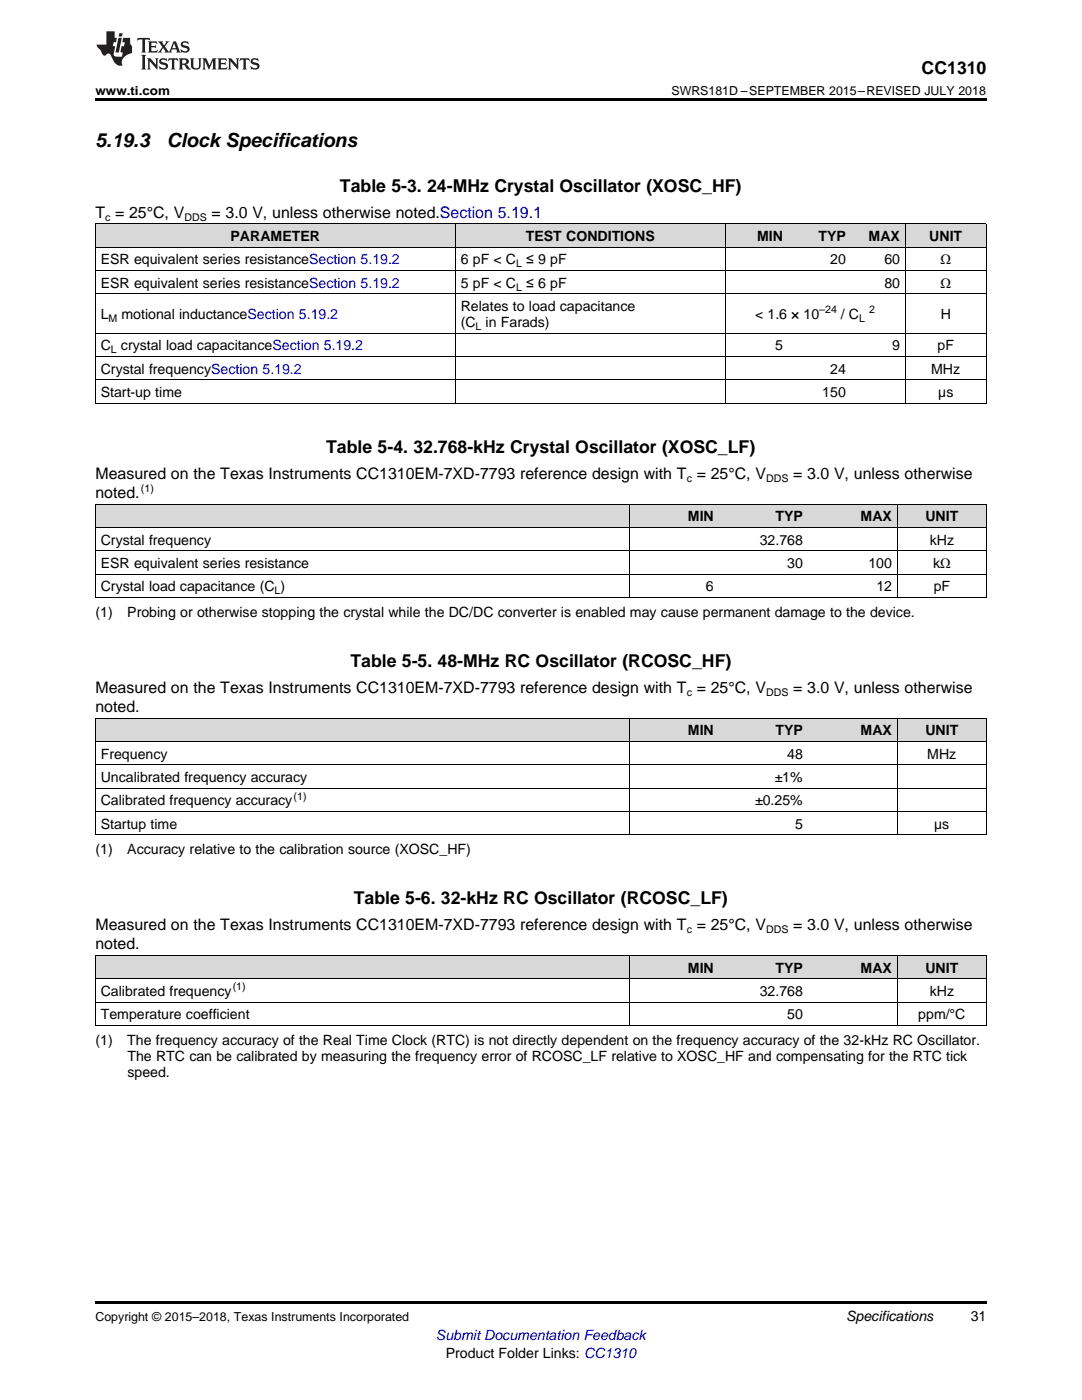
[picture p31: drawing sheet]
<svg xmlns="http://www.w3.org/2000/svg" width="216mm" height="279mm" viewBox="0 0 216 279" stroke-linecap="round" stroke-linejoin="round" font-family="sans-serif">
<defs><g id="words">
<g font-size="3.9">
<text x="19" y="29.3">5.19.3</text>
<text x="33.3" y="29.3">Clock Specifications</text>
</g>
<g font-size="3.5">
<text x="183.9" y="14.8">CC1310</text>
<text x="67.8" y="38.3">Table 5-3. 24-MHz Crystal Oscillator (XOSC_HF)</text>
<text x="65.1" y="90.4">Table 5-4. 32.768-kHz Crystal Oscillator (XOSC_LF)</text>
<text x="69.9" y="133.1">Table 5-5. 48-MHz RC Oscillator (RCOSC_HF)</text>
<text x="70.6" y="180.4">Table 5-6. 32-kHz RC Oscillator (RCOSC_LF)</text>
</g>
<g font-size="3.2">
<text x="19" y="43.5">T = 25°C, V</text>
<text x="42.2" y="43.5">= 3.0 V, unless otherwise noted.Section 5.19.1</text>
<text x="19" y="95.5">Measured on the Texas Instruments CC1310EM-7XD-7793 reference design with T = 25°C, V</text>
<text x="158.3" y="95.5">= 3.0 V, unless otherwise</text>
<text x="19" y="99.4">noted.</text>
<text x="19" y="138.2">Measured on the Texas Instruments CC1310EM-7XD-7793 reference design with T = 25°C, V</text>
<text x="19" y="142.1">noted.</text>
<text x="158.3" y="138.2">= 3.0 V, unless otherwise</text>
<text x="19" y="185.6">Measured on the Texas Instruments CC1310EM-7XD-7793 reference design with T = 25°C, V</text>
<text x="158.3" y="185.6">= 3.0 V, unless otherwise</text>
<text x="19" y="189.4">noted.</text>
</g>
<g font-size="2.8">
<text x="20.1" y="52.8">ESR equivalent series resistanceSection 5.19.2</text>
<text x="46" y="48.1">PARAMETER</text>
<text x="91.9" y="52.8">6 pF &lt; C</text>
<text x="104.9" y="48.1">TEST CONDITIONS</text>
<text x="105" y="52.8">≤ 9 pF</text>
<text x="151.1" y="48.1">MIN</text>
<text x="163.3" y="48.1">TYP</text>
<text x="165.7" y="52.8">20</text>
<text x="173.3" y="48.1">MAX</text>
<text x="176.5" y="52.8">60</text>
<text x="185.4" y="48.1">UNIT</text>
<text x="187.7" y="52.8">Ω</text>
<text x="20.1" y="57.4">ESR equivalent series resistanceSection 5.19.2</text>
<text x="91.9" y="57.4">5 pF &lt; C</text>
<text x="105" y="57.4">≤ 6 pF</text>
<text x="176.5" y="57.4">80</text>
<text x="187.7" y="57.4">Ω</text>
<text x="20.1" y="63.7">L</text>
<text x="24.2" y="63.7">motional inductanceSection 5.19.2</text>
<text x="91.9" y="62.1">Relates to load capacitance</text>
<text x="91.9" y="65.3">(C</text>
<text x="96.9" y="65.3">in Farads)</text>
<text x="150.7" y="63.7">&lt; 1.6 × 10</text>
<text x="167.8" y="63.7">/ C</text>
<text x="187.7" y="63.7">H</text>
<text x="20.1" y="69.9">C</text>
<text x="24.1" y="69.9">crystal load capacitanceSection 5.19.2</text>
<text x="154.7" y="69.9">5</text>
<text x="178" y="69.9">9</text>
<text x="187.1" y="69.9">pF</text>
<text x="20.1" y="74.6">Crystal frequencySection 5.19.2</text>
<text x="165.7" y="74.6">24</text>
<text x="185.8" y="74.6">MHz</text>
<text x="20.1" y="79.2">Start-up time</text>
<text x="164.1" y="79.2">150</text>
<text x="187.2" y="79.2">µs</text>
<text x="137.3" y="104.1">MIN</text>
<text x="154.7" y="104.1">TYP</text>
<text x="171.7" y="104.1">MAX</text>
<text x="184.6" y="104.1">UNIT</text>
<text x="20.1" y="108.7">Crystal frequency</text>
<text x="20.1" y="113.4">ESR equivalent series resistance</text>
<text x="151.6" y="108.7">32.768</text>
<text x="157.1" y="113.4">30</text>
<text x="173.3" y="113.4">100</text>
<text x="185.5" y="108.7">kHz</text>
<text x="186.2" y="113.4">kΩ</text>
<text x="20.1" y="118">Crystal load capacitance (C )</text>
<text x="140.9" y="118">6</text>
<text x="174.9" y="118">12</text>
<text x="186.3" y="118">pF</text>
<text x="19" y="123.2">(1)</text>
<text x="25.4" y="123.2">Probing or otherwise stopping the crystal while the DC/DC converter is enabled may cause permanent damage to the device.</text>
<text x="137.3" y="146.8">MIN</text>
<text x="154.7" y="146.8">TYP</text>
<text x="171.7" y="146.8">MAX</text>
<text x="184.6" y="146.8">UNIT</text>
<text x="20.1" y="151.4">Frequency</text>
<text x="157.1" y="151.4">48</text>
<text x="185" y="151.4">MHz</text>
<text x="20.1" y="156.1">Uncalibrated frequency accuracy</text>
<text x="20.1" y="160.7">Calibrated frequency accuracy</text>
<text x="150.7" y="160.7">±0.25%</text>
<text x="154.6" y="156.1">±1%</text>
<text x="20.1" y="165.4">Startup time</text>
<text x="158.6" y="165.4">5</text>
<text x="186.4" y="165.4">µs</text>
<text x="19" y="170.5">(1)</text>
<text x="25.4" y="170.5">Accuracy relative to the calibration source (XOSC_HF)</text>
<text x="137.3" y="194.1">MIN</text>
<text x="154.7" y="194.1">TYP</text>
<text x="171.7" y="194.1">MAX</text>
<text x="184.6" y="194.1">UNIT</text>
<text x="20.1" y="198.8">Calibrated frequency</text>
<text x="20.1" y="203.4">Temperature coefficient</text>
<text x="151.6" y="198.8">32.768</text>
<text x="157.1" y="203.4">50</text>
<text x="183.2" y="203.4">ppm/°C</text>
<text x="185.5" y="198.8">kHz</text>
<text x="19" y="208.6">(1)</text>
<text x="25.4" y="208.6">The frequency accuracy of the Real Time Clock (RTC) is not directly dependent on the frequency accuracy of the 32-kHz RC Oscillator.</text>
<text x="25.4" y="211.7">The RTC can be calibrated by measuring the frequency error of RCOSC_LF relative to XOSC_HF and compensating for the RTC tick</text>
<text x="25.4" y="214.9">speed.</text>
<text x="168.8" y="263.6">Specifications</text>
<text x="193.7" y="263.6">31</text>
<text x="88.9" y="270.9">Product Folder Links: CC1310</text>
</g>
<text font-size="2.8" fill="#00f" x="87" y="267.4">Submit Documentation Feedback</text>
<g font-size="2.5">
<text x="19" y="19">www.ti.com</text>
<text x="134" y="19">SWRS181D –SEPTEMBER 2015–REVISED JULY 2018</text>
<text x="19" y="263.6">Copyright © 2015–2018, Texas Instruments Incorporated</text>
</g>
<g font-size="2.1">
<text x="21" y="44.1">c</text>
<text x="36.8" y="44.1">DDS</text>
<text x="103" y="53.3">L</text>
<text x="103" y="58">L</text>
<text x="21.7" y="64.2">M</text>
<text x="94.9" y="65.8">L</text>
<text x="163.4" y="62.5">–24</text>
<text x="171.4" y="64.2">L</text>
<text x="173.4" y="62.5">2</text>
<text x="22.1" y="70.5">L</text>
<text x="28.1" y="98.1">(1)</text>
<text x="137" y="96.2">c</text>
<text x="152.9" y="96.2">DDS</text>
<text x="54.8" y="118.6">L</text>
<text x="137" y="138.9">c</text>
<text x="152.9" y="138.9">DDS</text>
<text x="58.6" y="159.6">(1)</text>
<text x="137" y="186.2">c</text>
<text x="152.9" y="186.2">DDS</text>
<text x="46.5" y="197.6">(1)</text>
</g>
</g></defs>
<g fill="#d8d8d8">
<path d="M19 190.7h17.8v4.7h-17.8z"/>
<path d="M36.8 190.7h88.9v4.7h-88.9z"/>
<path d="M125.7 190.7h17.8v4.7h-17.8z"/>
<path d="M143.5 190.7h17.8v4.7h-17.8z"/>
<path d="M161.3 190.7h17.8v4.7h-17.8z"/>
<path d="M179.1 190.7h17.7v4.7h-17.7z"/>
<path d="M19 143.4h17.8v4.6h-17.8z"/>
<path d="M36.8 143.4h88.9v4.6h-88.9z"/>
<path d="M125.7 143.4h17.8v4.6h-17.8z"/>
<path d="M143.5 143.4h17.8v4.6h-17.8z"/>
<path d="M161.3 143.4h17.8v4.6h-17.8z"/>
<path d="M179.1 143.4h17.7v4.6h-17.7z"/>
<path d="M19 100.7h17.8v4.6h-17.8z"/>
<path d="M36.8 100.7h88.9v4.6h-88.9z"/>
<path d="M125.7 100.7h17.8v4.6h-17.8z"/>
<path d="M143.5 100.7h17.8v4.6h-17.8z"/>
<path d="M161.3 100.7h17.8v4.6h-17.8z"/>
<path d="M179.1 100.7h17.7v4.6h-17.7z"/>
<path d="M19 44.7h71.9v4.7h-71.9z"/>
<path d="M90.9 44.7h53.8v4.7h-53.8z"/>
<path d="M144.7 44.7h12.6v4.7h-12.6z"/>
<path d="M157.3 44.7h12.6v4.7h-12.6z"/>
<path d="M169.9 44.7h10.8v4.7h-10.8z"/>
<path d="M180.7 44.7h16.1v4.7h-16.1z"/>
</g>
<path d="M19 19.5h177.8v.5h-177.8zM19 259.7h177.8v.5h-177.8z" fill="#000"/>
<g fill="none" stroke="#000" stroke-width=".2">
<path d="M19 58.6h177.8M19 54h177.8M19 49.3h177.8M19 44.7h177.8M19.1 44.7v35.8M90.8 44.7v35.8M144.7 44.7v35.8M180.6 44.7v35.8M196.8 44.7v35.8M19 75.8h177.8M19 71.1h177.8M19 66.5h177.8"/>
<path d="M19 80.5h177.8M19 119.3h177.8M19 114.6h177.8M19 109.9h177.8M19 105.3h177.8M19 100.6h177.8M19.1 100.7v18.6M125.7 100.7v18.6M179 100.7v18.6M196.8 100.7v18.6M19 157.3h177.8M19 152.6h177.8"/>
<path d="M19 148h177.8M19 143.3h177.8M19.1 143.4v23.3M125.7 143.4v23.3M179 143.4v23.3M196.8 143.4v23.3M19 166.6h177.8M19 161.9h177.8M19 200h177.8M19 195.3h177.8M19 190.7h177.8M19.1 190.7v14"/>
<path d="M125.7 190.7v14M179 190.7v14M196.8 190.7v14M19 204.6h177.8"/>
</g>
<g fill="#231f20">
<path d="M27.5 7.6l-.1 .5 .4-.2h.6v.1v2.1l-.2 .4h1l-.3-.4v-2.1l.1-.1h.5l.5 .2-.2-.5zM29.5 8.3l.2 .3v1.5l-.2 .4h1.8l.2-.6a1.04 1.04 0 0 1-1.3 .2v-.7h.6l.3 .2v-.6l-.3 .2h-.6v-.6l.8-.1 .4 .3-.2-.5zM31.5 8.3l.9 1.1-.9 1.1h.8l-.2-.2 .5-.7 .4 .7-.2 .2h1.5l-.1-.2 .1-.4h.9l.1 .4-.2 .2h1l-.3-.3-.7-1.9h-.5l-.9 2-.8-1 .9-1h-.8l.1 .3-.3 .5-.4-.6 .2-.2zM34.7 8.6l.4 1h-.7zM36.3 8.4a.63 .63 0 0 0-.2 .7 .63 .63 0 0 0 .6 .4l.6 .2 .1 .2a.75 .75 0 0 1-.7 .4 .75 .75 0 0 1-.6-.5l.1 .7 .1-.1a1.11 1.11 0 0 0 1.5-.6 1.13 1.13 0 0 0-1.2-.8l-.1-.4a1.04 1.04 0 0 1 1.2 .2l-.2-.5-.1 .1-.5-.2zM28.2 10.9l.2 .4v2.2l-.2 .4h1l-.3-.4v-2.2l.3-.4zM29.3 11.6l.3 .4v1.5l-.3 .4h.8l-.2-.4v-1.3l1.5 1.7v-1.9l.2-.4h-.7l.2 .4v.9l-1.1-1.3zM32 11.8a.62 .62 0 0 0-.2 .7 .62 .62 0 0 0 .6 .4l.6 .1 .1 .3a.76 .76 0 0 1-.7 .3 .76 .76 0 0 1-.6-.4l.1 .7 .1-.1a1.11 1.11 0 0 0 1.5-.6 1.13 1.13 0 0 0-1.2-.8l-.1-.4a1.04 1.04 0 0 1 1.2 .2l-.2-.6-.1 .1-.5-.1zM33.7 11.6l-.2 .6a.61 .61 0 0 1 .8-.3v1.6l-.2 .4h.9l-.2-.4v-1.6a.63 .63 0 0 1 .8 .3l-.2-.6zM35.6 11.6l.3 .4v1.5l-.3 .4h1l-.2-.2v-.8l.5 .2a.76 .76 0 0 0 1.2 .7l-1-1a.58 .58 0 0 0 .6-.5 .58 .58 0 0 0-.5-.6zM36.4 11.9h.1a.45 .45 0 0 1 .5 .1 .45 .45 0 0 1 .1 .5l-.7 .2zM37.9 11.6l.2 .2a2.17 2.17 0 0 0 .3 1.9 .99 .99 0 0 0 1.6-.6v-1.1l.2-.4h-.7l.2 .2a1.92 1.92 0 0 1-.2 1.8 .6 .6 0 0 1-.9-.5v-1.1l.2-.4zM40.4 11.6l.2 .4v1.5l-.2 .4h.7l-.2-.4v-1.4l.8 1.8 .8-1.8v1.4l-.2 .4h.9l-.2-.4v-1.5l.2-.4h-.8l-.6 1.5-.6-1.5zM43.4 11.6l.2 .4v1.5l-.2 .4h1.8l.2-.6a1.04 1.04 0 0 1-1.3 .1v-.6h.5l.4 .2v-.6l-.4 .2h-.5v-.7h.8l.3 .3-.1-.6zM45.5 11.6l.2 .4v1.5l-.2 .4h.7l-.2-.4v-1.3l1.5 1.7v-1.9l.2-.4h-.7l.2 .4v.9l-1.1-1.3zM47.9 11.6l-.1 .6a.61 .61 0 0 1 .8-.3v1.6l-.3 .4h1l-.3-.4 .1-1.6a.63 .63 0 0 1 .7 .3l-.1-.6zM50.2 11.8a.62 .62 0 0 0-.2 .7 .62 .62 0 0 0 .6 .4l.6 .1 .2 .3a.76 .76 0 0 1-.8 .3 .76 .76 0 0 1-.6-.4l.1 .7 .2-.1a1.11 1.11 0 0 0 1.5-.6 1.13 1.13 0 0 0-1.3-.8l-.1-.4a1.04 1.04 0 0 1 1.2 .2l-.1-.6-.2 .1-.5-.1z"/>
<path d="M21.2 6.3v2.6h-1.9l.1 .4 .7 .9a.91 .91 0 0 0 1 .8 .56 .56 0 0 1 .5-.3 .56 .56 0 0 1 .5 .3l.4 .8a1.53 1.53 0 0 0 1.9 1.2 1.54 1.54 0 0 1 1-2.1l.9-.3v-1.4a1.52 1.52 0 0 1-.3-1.6h-1.4l-.2 .8h.5l-.2 .8h-.4l-.2 1v.2l.4 .1-.2 .8a1.93 1.93 0 0 1-1.6-.3l.3-1.8h-.5l.2-.8h.4l.2-.8h-.4v-1.3zM23.6 7.6l-.6 2.9h.7l.6-2.9zM23.8 6.6l-.1 .7h.6l.2-.7z"/>
</g>
<use href="#words"/>
</svg>
